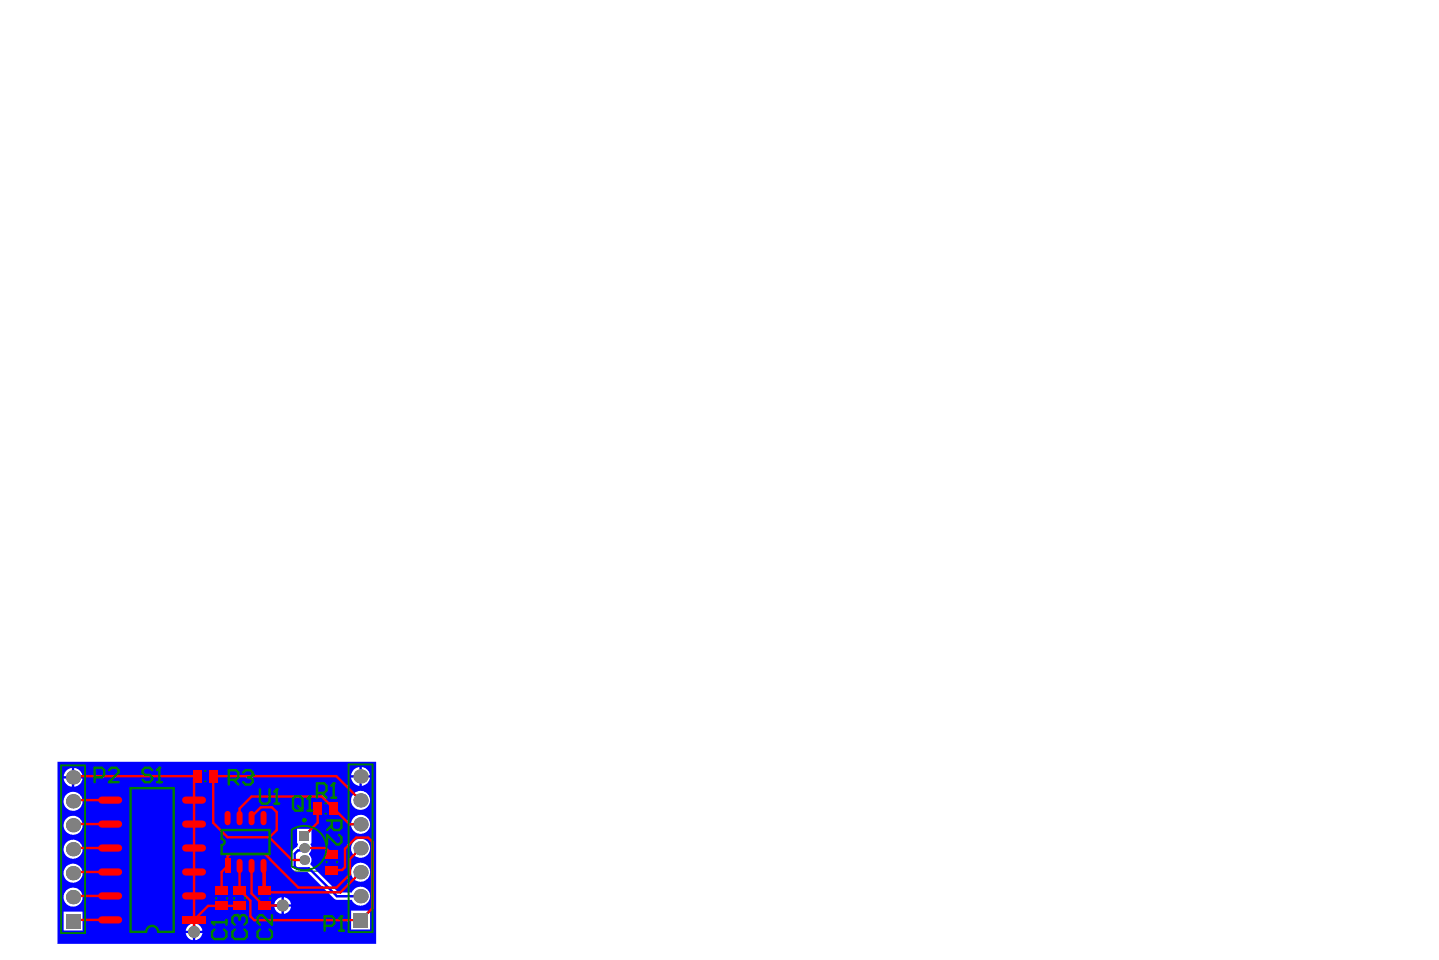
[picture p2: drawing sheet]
<svg xmlns="http://www.w3.org/2000/svg" width="508mm" height="339mm" viewBox="0 0 508 339" stroke-linecap="round" stroke-linejoin="round" font-family="sans-serif">
<g fill="none" stroke="#008000" stroke-width=".35">
<path d="M67.7 271.3h9.4v5h-9.4zM70.7 273.8h3.4M72.4 272.1v3.4M102.6 291h12.9v16.3h-12.9zM105.7 299.2h3.3M107.3 297.5v3.3M110.2 282.7h9.4v5h-9.4zM113.2 285.2h3.4M114.6 299.4h5v9.4h-5zM114.9 283.6v3.3M75.5 312.3h5.3v9.3h-5.3zM76.5 316.9h3.3"/>
<path d="M78.2 315.2v3.4M81.9 312.3h5.3v9.3h-5.3zM82.9 316.9h3.3M84.5 315.2v3.4M90.7 312.3h5.4v9.3h-5.4zM91.7 316.9h3.4M93.4 315.2v3.4M115.4 304.1h3.3M117.1 302.4v3.4"/>
</g>
<path d="M68.7 271.6h7.4v4.5h-7.4zM102.9 292.7a7.8 7.8 0 0 1 12.3 6.5 7.8 7.8 0 0 1-12.3 6.4zM111.2 283h7.4v4.5h-7.4zM75.8 313.3h4.8v7.3h-4.8zM82.1 313.3h4.8v7.3h-4.8zM91 313.3h4.8v7.3h-4.8zM114.8 300.4h4.5v7.4h-4.5z" fill="none" stroke="#800080" stroke-width=".35"/>
<path d="M20.3 268.7h112.4v64.3h-112.4zM127.6 270.6v2.9h2.9a3.2 3.2 0 0 0-2.9-2.9zM124.8 271.5l-.5 .7-.4 1.3h2.9v-2.9l-1.3 .4zM26.2 270.9v2.9h2.9a3.2 3.2 0 0 0-2.9-2.9zM23.4 271.9l-.5 .7-.4 1.2h2.9v-2.9l-1.3 .4zM127.6 274.3v2.9a3.2 3.2 0 0 0 2.9-2.9zM123.9 274.3a3.2 3.2 0 0 0 2.9 2.9v-2.9zM26.2 274.7v2.8a3.2 3.2 0 0 0 2.9-2.8zM22.5 274.7a3.2 3.2 0 0 0 2.9 2.8v-2.8zM123.8 282.4a3.4 3.4 0 0 0 6.8 0 3.4 3.4 0 0 0-6.8 0zM22.4 282.7a3.4 3.4 0 0 0 6.7 0 3.4 3.4 0 0 0-6.7 0zM123.8 290.8a3.4 3.4 0 0 0 6.8 0 3.4 3.4 0 0 0-6.8 0zM22.4 291.1a3.4 3.4 0 0 0 6.7 0 3.4 3.4 0 0 0-6.7 0zM123.8 299.3a3.4 3.4 0 0 0 6.8 0 3.4 3.4 0 0 0-6.8 0zM22.4 299.6a3.4 3.4 0 0 0 6.7 0 3.4 3.4 0 0 0-6.7 0zM123.8 307.7a3.4 3.4 0 0 0 6.8 0 3.4 3.4 0 0 0-6.8 0zM22.4 308a3.4 3.4 0 0 0 6.7 0 3.4 3.4 0 0 0-6.7 0zM100.2 316.5v2.5h2.5a2.86 2.86 0 0 0-2.5-2.5zM97.6 317.3l-.8 1.7h2.5v-2.5zM104.8 292.4v5.1l.3 .4-.5 .9a3.6 3.6 0 0 0-1.9 2.4v4.4a2.61 2.61 0 0 0 2 2h3.8l9.8 9.8h5.8a3.4 3.4 0 0 0 5.2 1.4 3.4 3.4 0 0 0 0-5.3 3.4 3.4 0 0 0-5.2 1.4h-4.7l-9.8-9.7v-.5a2.52 2.52 0 0 0-.6-3.2l.1-.5a2.54 2.54 0 0 0 .4-3.1l.4-.4v-5.1zM22.4 316.5a3.4 3.4 0 0 0 6.7 0 3.4 3.4 0 0 0-6.7 0zM100.2 319.9v2.5a2.86 2.86 0 0 0 2.5-2.5zM96.8 319.9a2.86 2.86 0 0 0 2.5 2.5v-2.5zM123.9 321.3v6.6h6.6v-6.6zM22.4 321.6v6.7h6.7v-6.7zM68.9 325.8v2.5h2.5a2.86 2.86 0 0 0-2.5-2.5zM66.4 326.6l-.9 1.7h2.5v-2.5zM68.9 329.2v2.5a2.86 2.86 0 0 0 2.5-2.5zM65.5 329.2a2.86 2.86 0 0 0 2.5 2.5v-2.5z" fill="#00f"/>
<path d="M106.9 299.2v.8h-1.8l-1.1 1.2v4.4l.7 .7h4.3l9.8 9.9h8.4" fill="none" stroke="#00f" stroke-width=".85"/>
<g fill="#808080">
<circle cx="99.7" cy="319.4" r="2.11"/>
<circle cx="68.5" cy="328.7" r="2.11"/>
<circle cx="107.3" cy="303.4" r="1.69"/>
<circle cx="107.3" cy="299.2" r="1.69"/>
<circle cx="127.2" cy="290.8" r="2.5"/>
<circle cx="127.2" cy="316.2" r="2.5"/>
<circle cx="127.2" cy="307.7" r="2.5"/>
<circle cx="127.2" cy="299.3" r="2.5"/>
<circle cx="127.2" cy="273.9" r="2.5"/>
<circle cx="127.2" cy="282.4" r="2.5"/>
<circle cx="25.8" cy="291.1" r="2.5"/>
<circle cx="25.8" cy="316.5" r="2.5"/>
<circle cx="25.8" cy="308" r="2.5"/>
<circle cx="25.8" cy="299.6" r="2.5"/>
<circle cx="25.8" cy="274.2" r="2.5"/>
<circle cx="25.8" cy="282.7" r="2.5"/>
</g>
<g fill="#808080">
<path d="M105.6 293.2h3.4v3.4h-3.4z" fill-rule="evenodd"/>
<path d="M124.7 322.1h5v5h-5z" fill-rule="evenodd"/>
<path d="M23.3 322.4h5v5h-5z" fill-rule="evenodd"/>
</g>
<g fill="none" stroke="#f00" stroke-width=".85">
<path d="M25.8 274.2l.4-.4h43.4l-1.1 1.1v53.8M38.9 299.2h-12.7l-.4 .4M38.9 290.7h-12.7l-.4 .4M38.9 282.3h-12.7l-.4 .4M84.5 288.6v-3.4l4.2-4.2h24.8l9.8 9.8h3.9M95 295.4l8 8h4.3M106.9 299.2h8l2.2 2.1M112.1 285.2v5l-4.8 4.7M127.2 299.3l-3.8 3.7v5.4l-4.7 4.7h-13.5l-11.7-11.8h-12.4l-.8 .8v3.4l-2.1 2.1v6.7M127.2 282.4l-8.5-8.6h-43.5v16.5l5.1 5.1h14.8l2.5-2.6v-6.3l-1.7-1.7h-3.9l-3.3 3.3v1M38.9 316.1h-12.7l-.4 .4M38.9 307.6h-12.7l-.4 .4"/>
<path d="M84.5 305v9.3h.3l3.5 3.5v5.5l1.4 1.3h37.5l4.2-4.2v-23.3l-1.5-1.6h-4.3l-3.9 3.9v6.5l-1 1h-3.6M84.5 319.6h-11.1l-4.9 4.9M88.7 305.5v9.7l4.4 4.4 6.6-.2M127.2 307.7l-7.1 7.1h-25.9l-1.2-1.3v-8l.4 .4v8.4M38.9 324.5h-12.7l-.4 .4"/>
</g>
<g fill="#808080">
<circle cx="99.7" cy="319.4" r="2.11"/>
<circle cx="68.5" cy="328.7" r="2.11"/>
<circle cx="107.3" cy="303.4" r="1.69"/>
<circle cx="107.3" cy="299.2" r="1.69"/>
<circle cx="127.2" cy="290.8" r="2.5"/>
<circle cx="127.2" cy="316.2" r="2.5"/>
<circle cx="127.2" cy="307.7" r="2.5"/>
<circle cx="127.2" cy="299.3" r="2.5"/>
<circle cx="127.2" cy="273.9" r="2.5"/>
<circle cx="127.2" cy="282.4" r="2.5"/>
<circle cx="25.8" cy="291.1" r="2.5"/>
<circle cx="25.8" cy="316.5" r="2.5"/>
<circle cx="25.8" cy="308" r="2.5"/>
<circle cx="25.8" cy="299.6" r="2.5"/>
<circle cx="25.8" cy="274.2" r="2.5"/>
<circle cx="25.8" cy="282.7" r="2.5"/>
</g>
<g fill="#808080">
<path d="M105.6 293.2h3.4v3.4h-3.4z" fill-rule="evenodd"/>
<path d="M124.7 322.1h5v5h-5z" fill-rule="evenodd"/>
<path d="M23.3 322.4h5v5h-5z" fill-rule="evenodd"/>
</g>
<path d="M73.8 271.6h2.8v4.4h-2.8z" fill-rule="evenodd" fill="#f00"/>
<path d="M80.3 287.1v3" fill="none" stroke="#f00" stroke-width="2.1"/>
<path d="M79.2 303h2.1v5h-2.1z" fill-rule="evenodd" fill="#f00"/>
<path d="M88.7 287.1v3M93 287.1v3M88.7 304v3M93 304v3" fill="none" stroke="#f00" stroke-width="2.1"/>
<path d="M35.9 299.2h5.9M35.9 290.7h5.9M35.9 282.3h5.9M35.9 316.1h5.9M35.9 324.5h5.9" fill="none" stroke="#f00" stroke-width="2.5"/>
<path d="M64.2 323.3h8.5v2.5h-8.5z" fill-rule="evenodd" fill="#f00"/>
<path d="M65.5 299.2h5.9M65.5 290.7h5.9M65.5 282.3h5.9M35.9 307.6h5.9M65.5 316.1h5.9" fill="none" stroke="#f00" stroke-width="2.5"/>
<g fill="#f00">
<path d="M75.9 312.7h4.5v3.1h-4.5z" fill-rule="evenodd"/>
<path d="M75.9 318h4.5v3.2h-4.5z" fill-rule="evenodd"/>
</g>
<path d="M65.5 307.6h5.9" fill="none" stroke="#f00" stroke-width="2.5"/>
<g fill="#f00">
<path d="M68.2 271.6h2.8v4.4h-2.8z" fill-rule="evenodd"/>
<path d="M82.3 312.7h4.5v3.1h-4.5z" fill-rule="evenodd"/>
<path d="M82.3 318h4.5v3.2h-4.5z" fill-rule="evenodd"/>
<path d="M91.1 312.7h4.5v3.1h-4.5z" fill-rule="evenodd"/>
<path d="M91.1 318h4.5v3.2h-4.5z" fill-rule="evenodd"/>
</g>
<path d="M84.5 287.1v3M84.5 304v3" fill="none" stroke="#f00" stroke-width="2.1"/>
<g fill="#f00">
<path d="M114.9 305.5h4.3v2.8h-4.3z" fill-rule="evenodd"/>
<path d="M114.9 299.9h4.3v2.8h-4.3z" fill-rule="evenodd"/>
<path d="M116.3 283.1h2.8v4.3h-2.8z" fill-rule="evenodd"/>
<path d="M110.7 283.1h2.8v4.3h-2.8z" fill-rule="evenodd"/>
</g>
<g fill="none" stroke="#008000" stroke-width=".67">
<path d="M21.6 270h8.4v59.2h-8.4zM72.2 275.6h.4M72.2 272h.4M123 269.7h8.4v59.1h-8.4zM102.9 292.7v12.9M114.7 283.4h.4M114.7 287.1h.4M76.3 316.7v.4M80.1 316.7v.4M82.6 316.7v.4M86.4 316.7v.4M91.5 316.7v.4"/>
<path d="M95.3 316.7v.4M115.2 303.9v.4M118.9 303.9v.4"/>
</g>
<path d="M33.4 274.2h2.5l.9-.8v-1.7l-.9-.8h-2.5v5M38.5 271.7l.8-.8h1.7l.8 .8v.8l-3.3 3.4h3.3M78.2 296v-3.2h16.9v8.5h-16.9v-3.2M51.6 328.7h-5.5v-50.7h15.2v50.7h-5.5M74.8 325.4h5.1M75.6 327.9l-.8 .8v1.7l.8 .9h3.4l.9-.9v-1.7l-.9-.8M79.9 324.5v1.7" fill="none" stroke="#008000" stroke-width=".85"/>
<circle cx="74.8" cy="325.4" r=".42" fill="#008000"/>
<path d="M74.8 325.4l.8 .8M82.8 327.9l-.8 .8v1.7l.8 .9h3.4l.9-.9v-1.7l-.9-.8M83.7 322.8h-.9l-.8 .9v1.7l.8 .8" fill="none" stroke="#008000" stroke-width=".85"/>
<circle cx="83.7" cy="322.8" r=".42" fill="#008000"/>
<path d="M83.7 322.8l.8 .9M84.5 323.7v.8M84.5 323.7l.9-.9h.8l.9 .9v1.7l-.9 .8M91.7 327.9l-.8 .8v1.7l.8 .9h3.4l.8-.9v-1.7l-.8-.8M95.9 322.8v3.4l-3.4-3.4h-.8l-.8 .9v1.7l.8 .8M114.5 326.6h2.6l.8-.8v-1.7l-.8-.8h-2.6v5M119.6 328.3h1.7M120.4 323.3v5" fill="none" stroke="#008000" stroke-width=".85"/>
<circle cx="120.4" cy="323.3" r=".42" fill="#008000"/>
<path d="M111.8 279.7h2.5l.9-.8v-1.7l-.9-.9h-2.5v5.1M113.5 279.7l1.7 1.7M117.7 276.3v5.1M115.4 289.4h5v2.6l-.8 .8h-1.7l-.8-.8v-2.6M116.9 281.4h1.7M117.1 291.1l-1.7 1.7M119.6 294.5l.8 .9v1.6l-.8 .9h-.9l-3.3-3.4v3.4M120.4 323.3l-.8 .8" fill="none" stroke="#008000" stroke-width=".85"/>
<circle cx="117.7" cy="276.3" r=".42" fill="#008000"/>
<path d="M91.7 278.5v4.2l.8 .8h1.7l.9-.8v-4.2M97.6 278.5v5M117.7 276.3l-.8 .9M96.8 283.5h1.7" fill="none" stroke="#008000" stroke-width=".85"/>
<circle cx="97.6" cy="278.5" r=".42" fill="#008000"/>
<path d="M80.7 275.1h2.6l.8-.9v-1.7l-.8-.8h-2.6v5.1M82.4 275.1l1.7 1.7M85.8 272.5l.8-.8h1.7l.9 .8v.9M97.6 278.5l-.8 .8" fill="none" stroke="#008000" stroke-width=".85"/>
<circle cx="89.2" cy="273.4" r=".42" fill="#008000"/>
<path d="M53.7 271.7l-.9-.8h-1.7l-.8 .8v.8l.8 .9h1.7l.9 .8v.9l-.9 .8h-1.7l-.8-.8M55.4 275.9h1.6M56.2 270.9v5M87.5 274.2h.8M88.3 274.2l.9 .9v.8l-.9 .9h-1.7l-.8-.9M89.2 273.4l-.9 .8" fill="none" stroke="#008000" stroke-width=".85"/>
<circle cx="56.2" cy="270.9" r=".42" fill="#008000"/>
<path d="M56.2 270.9l-.8 .8M103.4 281.8l.8-.9h1.7l.8 .9v3.3l-.8 .9h-1.7l-.8-.9zM105.1 284.3l1.6 1.7M108.4 286h1.7M109.3 280.9v5.1" fill="none" stroke="#008000" stroke-width=".85"/>
<circle cx="109.3" cy="280.9" r=".42" fill="#008000"/>
<path d="M78.2 296a1.06 1.06 0 0 1 1 1.1 1.06 1.06 0 0 1-1 1M109.3 280.9l-.9 .9M51.6 328.7a2.11 2.11 0 0 1 2.1-2.1 2.11 2.11 0 0 1 2.1 2.1" fill="none" stroke="#008000" stroke-width=".85"/>
<circle cx="107.3" cy="289.3" r=".42" fill="none" stroke="#008000" stroke-width=".83"/>
<path d="M102.9 292.7a7.8 7.8 0 0 1 12.3 6.5 7.8 7.8 0 0 1-12.3 6.4" fill="none" stroke="#008000" stroke-width=".67"/>
</svg>
